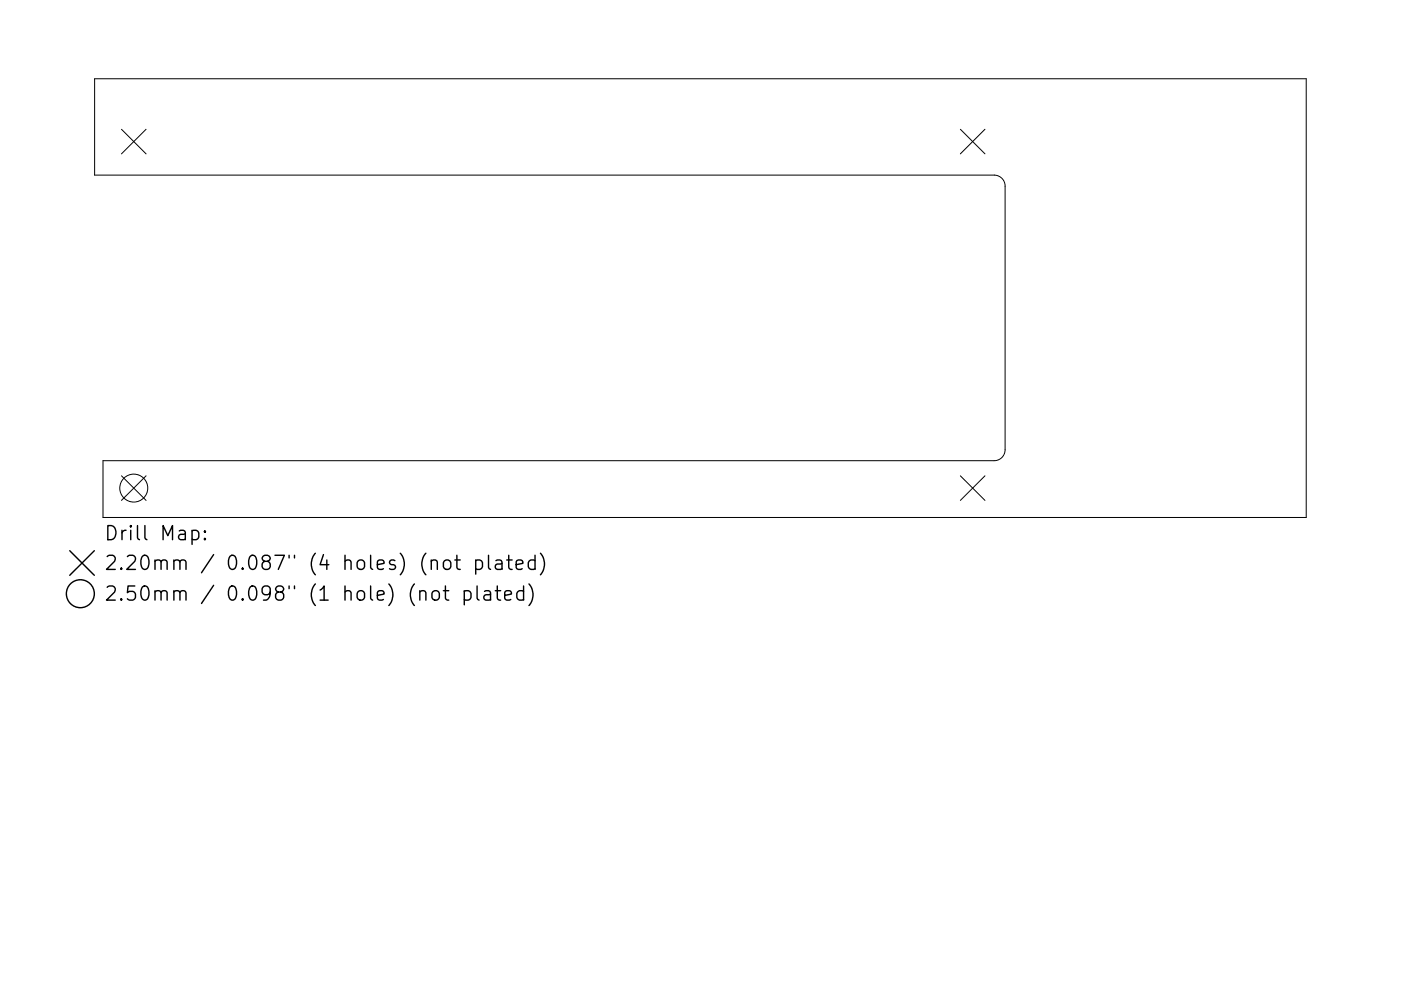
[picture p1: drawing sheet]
<svg xmlns="http://www.w3.org/2000/svg" width="297mm" height="210mm" viewBox="0 0 297 210" stroke-linecap="round" stroke-linejoin="round" font-family="sans-serif">
<defs><g id="words">
<g font-size="4.2">
<text x="22" y="114.7">Drill Map:</text>
<text x="22" y="121">2.20mm / 0.087&quot; (4 holes) (not plated)</text>
<text x="22" y="127.5">2.50mm / 0.098&quot; (1 hole) (not plated)</text>
</g>
</g></defs>
<g fill="none" stroke="#000" stroke-width=".21">
<path d="M20.1 16.7h256.8v93.1h-255.1v-12.1h189a2.32 2.32 0 0 0 2.3-2.3v-55.9a2.32 2.32 0 0 0-2.3-2.3h-190.7zM25.8 27.4l5.2 5.2M31 27.4l-5.2 5.2M203.6 27.4l5.2 5.2M208.8 27.4l-5.2 5.2M25.8 100.9l5.2 5.3M31 100.9l-5.2 5.3M203.6 100.9l5.2 5.3M208.8 100.9l-5.2 5.3"/>
<circle cx="28.4" cy="103.6" r="2.96"/>
</g>
<g fill="none" stroke="#000" stroke-width=".3">
<path d="M14.8 116.8l5.2 5.3M20 116.8l-5.2 5.3M40.7 112.7l.9-.2 .6 .6v.8l-.3 .5-.3 .1-.9-.1M43.4 114.2l.2 .2-.2 .1-.1-.1 .1-.2v.3M43.4 112.7l.2 .1-.2 .1-.1-.1 .1-.1v.2M94.1 119.1a.81 .81 0 0 1 .9-.3 .81 .81 0 0 1 .6 .6v.8a.81 .81 0 0 1-.8 .6 .81 .81 0 0 1-.8-.6v-.8zM96.4 118.8h1.2M96.9 117.8v2.6l.1 .3 .6 .1M100.9 119l.8-.2 .6 .6v.8l-.3 .5-.3 .1-.8-.1M100.9 118.8v3M103.6 117.8v2.6l.4 .4M105.1 119l.3-.2 .9 .2 .1 .2v1.6"/>
<path d="M106.4 119.5l-1 .2a.59 .59 0 0 0-.4 .5 .59 .59 0 0 0 .4 .6l1-.1M107.4 118.8h1.2M107.9 117.8v2.6l.1 .3 .6 .1M109.4 119.8l1.5-.3-.2-.5-.8-.2-.5 .4v1.2l.2 .3 .3 .1 .8-.1M113.4 119l-.8-.2-.6 .6v.8l.3 .5 .3 .1 .8-.1M113.4 117.8v3M114.6 117.4a3.4 3.4 0 0 1 0 4.6M91.7 125.6a.81 .81 0 0 1 .8-.3 .81 .81 0 0 1 .6 .6v.9a.81 .81 0 0 1-.7 .6 .81 .81 0 0 1-.8-.6v-.9zM94 125.3h1.1M94.4 124.3v2.6l.2 .3 .5 .1M98.4 125.5l.9-.2 .6 .6v.9l-.3 .4-.3 .1-.9-.1M98.4 125.3v3"/>
<path d="M101.1 124.3v2.6l.5 .4M102.7 125.5l.3-.2 .9 .2 .1 .3v1.5M104 126l-1 .2a.59 .59 0 0 0-.4 .6 .59 .59 0 0 0 .4 .5l1-.1M105 125.3h1.1M105.4 124.3v2.6l.2 .3 .5 .1M107 126.3l1.4-.3-.1-.5-.9-.2-.4 .5v1.1l.1 .3 .3 .1 .9-.1M111 125.5l-.8-.2-.6 .6v.9l.3 .4 .3 .1 .8-.1M111 124.3v3M112.2 123.9a3.4 3.4 0 0 1 0 4.6"/>
<circle cx="17" cy="126" r="2.96"/>
</g>
<use href="#words"/>
</svg>
